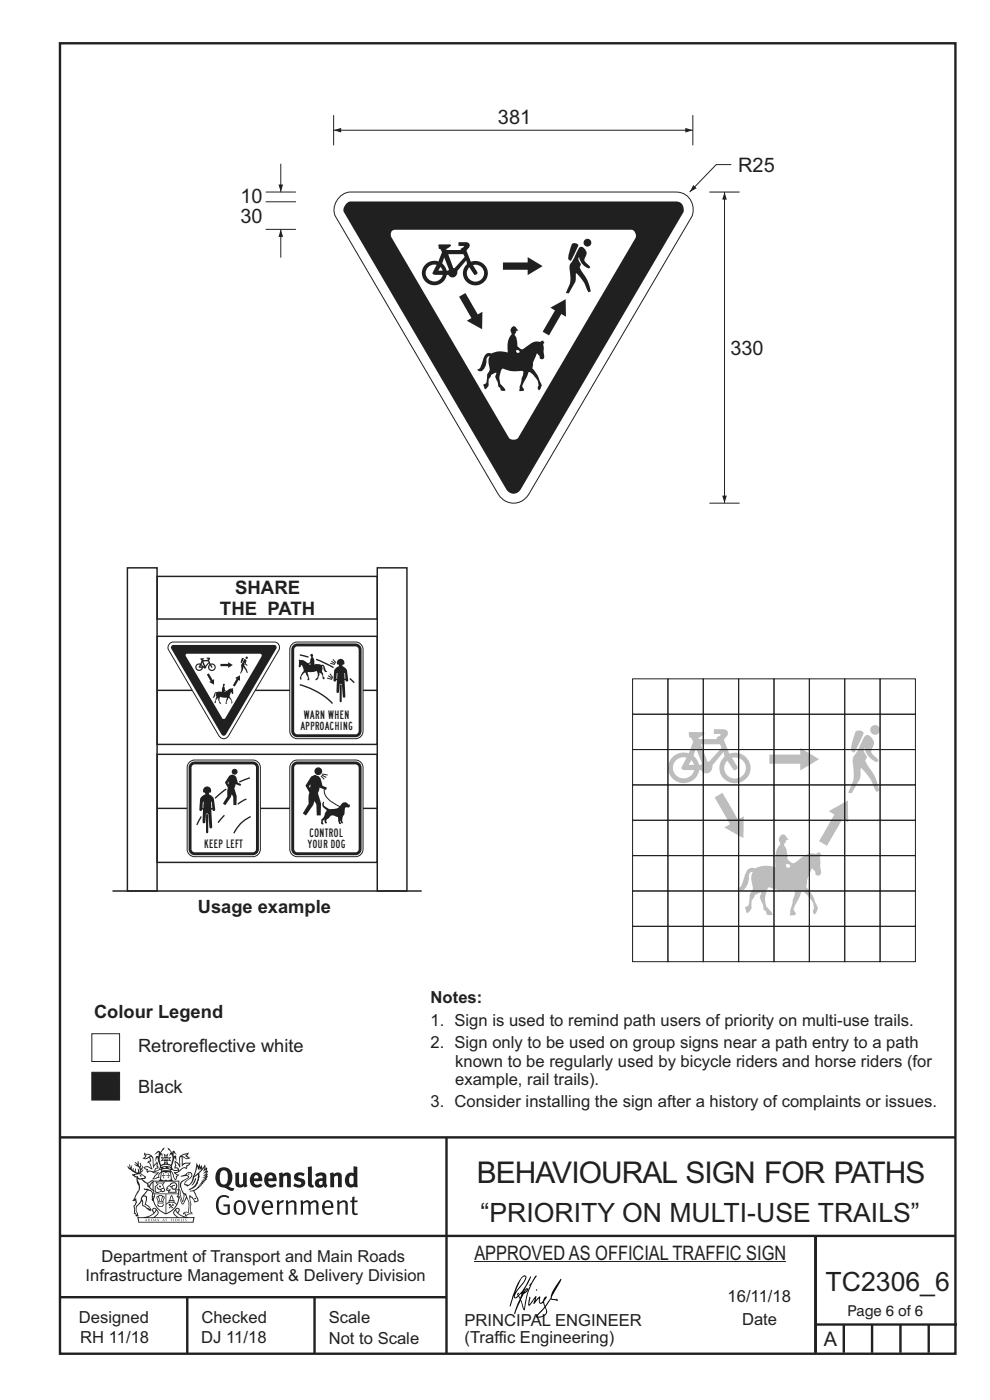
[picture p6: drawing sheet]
<svg xmlns="http://www.w3.org/2000/svg" width="210mm" height="297mm" viewBox="0 0 210 297" stroke-linecap="round" stroke-linejoin="round" font-family="sans-serif">
<defs><g id="words">
<text font-size="6.3" fill="#231f20" x="101.1" y="251">BEHAVIOURAL SIGN FOR PATHS</text>
<g font-size="5.6" fill="#231f20">
<text x="102" y="259.3">“PRIORITY ON MULTI-USE TRAILS”</text>
<text x="175.1" y="274">TC2306_6</text>
</g>
<g font-size="4.2" fill="#231f20">
<text x="105.6" y="26.3">381</text>
<text x="156.6" y="36.4">R25</text>
<text x="51" y="43">10</text>
<text x="51" y="47.2">30</text>
<text x="154.9" y="75.2">330</text>
<text x="100.6" y="267.2">APPROVED AS OFFICIAL TRAFFIC SIGN</text>
<text x="174.7" y="285.6">A</text>
</g>
<g font-size="3.9" fill="#231f20">
<text x="46.7" y="130.5">THE PATH</text>
<text x="49.9" y="126">SHARE</text>
<text x="42" y="193.7">Usage example</text>
<text x="20" y="216">Colour Legend</text>
<text x="29.3" y="223.3">Retroreflective white</text>
<text x="29.3" y="231.8">Black</text>
</g>
<g font-size="3.5" fill="#231f20">
<text x="91.4" y="212.9">Notes:</text>
<text x="91.4" y="217.6">1. Sign is used to remind path users of priority on multi-use trails.</text>
<text x="91.4" y="222.3">2. Sign only to be used on group signs near a path entry to a path</text>
<text x="96.5" y="226.3">known to be regularly used by bicycle riders and horse riders (for</text>
<text x="96.5" y="230.2">example, rail trails).</text>
<text x="91.4" y="234.9">3. Consider installing the sign after a history of complaints or issues.</text>
<text x="21.6" y="267.8">Department of Transport and Main Roads</text>
<text x="18.2" y="271.8">Infrastructure Management &amp; Delivery Division</text>
<text x="16.7" y="280.6">Designed</text>
<text x="42.7" y="280.6">Checked</text>
<text x="69.7" y="280.6">Scale</text>
<text x="98.5" y="281.3">PRINCIPAL ENGINEER</text>
<text x="154.3" y="276.2">16/11/18</text>
<text x="157.4" y="281.2">Date</text>
<text x="17" y="284.8">RH 11/18</text>
<text x="42.7" y="284.8">DJ 11/18</text>
<text x="69.7" y="285.2">Not to Scale</text>
<text x="98.5" y="284.8">(Traffic Engineering)</text>
</g>
<text font-size="3.2" fill="#231f20" x="179.8" y="279.2">Page 6 of 6</text>
<g font-size="2.5" fill="#231f20">
<text x="64.4" y="152.5">WARN WHEN</text>
<text x="43.2" y="179.9">KEEP LEFT</text>
<text x="65.6" y="177.5">CONTROL</text>
</g>
<g font-size="2.4" fill="#231f20">
<text x="63.7" y="154.8">APPROACHING</text>
<text x="65.3" y="179.9">YOUR DOG</text>
</g>
</g></defs>
<g fill="none" stroke="#231f20" stroke-width=".51">
<path d="M12.7 9.2h190v278h-190zM12.7 241.3h190M94.7 241.4v45.8M12.7 275.2h82M12.7 262.2h190.1M39.7 275.2v12M66.7 275.2v12M173 262.1v24.9M173 281h30M179 281v6M185 281v6M191 281v6"/>
<path d="M197 281v6"/>
</g>
<path d="M100.6 267.7h66.2" fill="none" stroke="#231f20" stroke-width=".21"/>
<g fill="#231f20">
<path d="M47 248.4a2.55 2.55 0 0 0 0 2.7l.3 .2a.81 .81 0 0 0 1-1v-.5a1.04 1.04 0 0 0-1.1-1.5zM46.3 248.1a1.82 1.82 0 0 1 2.1-.2 1.82 1.82 0 0 1 .9 1.8 2.29 2.29 0 0 1-.8 2l.7 .3h.5l-.2 .6a2.87 2.87 0 0 1-2-.7 2.12 2.12 0 0 1-1.7-3.1z" fill-rule="evenodd"/>
<path d="M49.9 248.9l.8-.2v2a.46 .46 0 0 0 .3 .6 .46 .46 0 0 0 .6-.3v-2.1l.7-.2v2.4l.2 .5-.5 .3-.3-.3a1.02 1.02 0 0 1-1.2 .3 1.02 1.02 0 0 1-.6-1.1z" fill-rule="evenodd"/>
<path d="M54 249.5l-.1 .5h.9a.49 .49 0 0 0-.2-.6 .49 .49 0 0 0-.6 .1zM53.4 249.1a1.34 1.34 0 0 1 1.6-.2 1.34 1.34 0 0 1 .6 1.5v.2h-1.7a.77 .77 0 0 0 .5 .8 .77 .77 0 0 0 .9-.4l.3 .5a1.59 1.59 0 0 1-2 .2 1.59 1.59 0 0 1-.5-2.1z" fill-rule="evenodd"/>
<path d="M57 249.5l-.1 .5h1a.49 .49 0 0 0-.2-.6 .49 .49 0 0 0-.7 .1zM56.4 249.1a1.34 1.34 0 0 1 1.6-.2 1.34 1.34 0 0 1 .7 1.5v.2h-1.8a.77 .77 0 0 0 .5 .8 .77 .77 0 0 0 .9-.4l.4 .5a1.59 1.59 0 0 1-2.1 .2 1.59 1.59 0 0 1-.5-2.1z" fill-rule="evenodd"/>
<path d="M59.2 248.9l.7-.2 .1 .4a.95 .95 0 0 1 1-.3 .95 .95 0 0 1 .7 .8v2.3h-.8v-2.3a.46 .46 0 0 0-.8 .1v2.2h-.8z" fill-rule="evenodd"/>
<path d="M62.6 249.1a1.75 1.75 0 0 1 2-.1l-.2 .5-.6-.2a.43 .43 0 0 0-.6 .3l.4 .3a1.04 1.04 0 0 1 1.2 1.1 1.04 1.04 0 0 1-1.4 1l-1.2-.4 .3-.6 1 .4 .4-.4a.88 .88 0 0 0-1-.5l-.4-.2-.1-.4z" fill-rule="evenodd"/>
<path d="M65.3 247.6l.8-.2 .1 3.8 .3 .2 .1 .4a.88 .88 0 0 1-1 0 .88 .88 0 0 1-.3-1z" fill-rule="evenodd"/>
<path d="M67.8 250.6a.43 .43 0 0 0-.1 .7 .43 .43 0 0 0 .7-.1v-.7zM66.8 249.1a1.7 1.7 0 0 1 2.4 .1v1.9l.3 .4-.4 .5-.5-.4a1.03 1.03 0 0 1-1.7-.1 1.03 1.03 0 0 1 .8-1.5h.7v-.4a.8 .8 0 0 0-1.2 .1z" fill-rule="evenodd"/>
<path d="M70 248.9l.7-.2 .1 .4a.95 .95 0 0 1 1-.3 .95 .95 0 0 1 .7 .8v2.3h-.8v-2.3a.46 .46 0 0 0-.8 .1v2.2h-.8z" fill-rule="evenodd"/>
<path d="M74.3 249.5a1.48 1.48 0 0 0 0 1.7h.5l.2-.1v-1.5l-.3-.2zM75 247.4l.8 .1 .1 4.4h-.7l-.1-.2a1.26 1.26 0 0 1-1.4 0 1.26 1.26 0 0 1-.5-1.3 1.29 1.29 0 0 1 .4-1.4 1.29 1.29 0 0 1 1.4-.1z" fill-rule="evenodd"/>
<path d="M46.4 253.9a1.72 1.72 0 0 1 2.3 0l-.3 .3a1.24 1.24 0 0 0-1.4-.2 1.24 1.24 0 0 0-.6 1.4 1.49 1.49 0 0 0 1.2 1.9l.7-.1v-1.3h-.8l-.1-.4h1.3v1.9a1.93 1.93 0 0 1-2.2 0 1.93 1.93 0 0 1-.7-2.2l.2-.8z" fill-rule="evenodd"/>
<path d="M50.4 255.1a1.65 1.65 0 0 0 .2 2.2 .99 .99 0 0 0 1-1.4 .78 .78 0 0 0-.4-.8 .78 .78 0 0 0-.8 0zM50 254.9a1.33 1.33 0 0 1 1.6-.1 1.33 1.33 0 0 1 .5 1.4 1.31 1.31 0 0 1-1.3 1.6 1.31 1.31 0 0 1-1.2-1.6v-.6z" fill-rule="evenodd"/>
<path d="M52.5 254.7l.4-.1 .9 2.6 .8-2.5h.5l-1.1 3h-.5z" fill-rule="evenodd"/>
<path d="M56.3 255.2l-.2 .7h1.3a.7 .7 0 0 0-.3-.8 .7 .7 0 0 0-.8 .1zM55.9 255a1.22 1.22 0 0 1 1.5-.2 1.22 1.22 0 0 1 .5 1.5h-1.8a.93 .93 0 0 0 .5 1 .93 .93 0 0 0 1.1-.2l.2 .3a1.43 1.43 0 0 1-1.8 .1 1.43 1.43 0 0 1-.6-1.7z" fill-rule="evenodd"/>
<path d="M58.7 254.7l.4-.1 .1 .5 .4-.4 .6-.1-.2 .5a.66 .66 0 0 0-.8 .7v1.9h-.4z" fill-rule="evenodd"/>
<path d="M60.6 254.7l.4-.1 .1 .5a.94 .94 0 0 1 1-.5 .94 .94 0 0 1 .8 .8v2.3h-.5l-.1-2.5a.81 .81 0 0 0-1.2 .3v2.2h-.4z" fill-rule="evenodd"/>
<path d="M63.7 254.7l.5-.1 .1 .5 .4-.3a.78 .78 0 0 1 1.1 .3 .9 .9 0 0 1 1-.5 .9 .9 0 0 1 .8 .8v2.3h-.5l-.1-2.5a.67 .67 0 0 0-1.1 .3v2.2h-.5v-2.4l-.4-.3-.7 .4v2.3h-.5z" fill-rule="evenodd"/>
<path d="M69 255.2l-.1 .7h1.3a.7 .7 0 0 0-.3-.8 .7 .7 0 0 0-.9 .1zM68.7 255a1.22 1.22 0 0 1 1.5-.2 1.22 1.22 0 0 1 .5 1.5h-1.8a.93 .93 0 0 0 .4 1 .93 .93 0 0 0 1.2-.2l.1 .3a1.44 1.44 0 0 1-1.7 .1 1.44 1.44 0 0 1-.6-1.7z" fill-rule="evenodd"/>
<path d="M71.4 254.7l.5-.1 .1 .5a.94 .94 0 0 1 1-.5 .94 .94 0 0 1 .8 .8v2.3h-.5l-.1-2.5a.81 .81 0 0 0-1.2 .3v2.2h-.4z" fill-rule="evenodd"/>
<path d="M74.7 253.9l.5-.1v.9h.7l-.1 .3h-.6v2.2l.1 .2h.5l.1 .3a.75 .75 0 0 1-1.2-.6v-2.1h-.4v-.3h.4z" fill-rule="evenodd"/>
<path d="M30.8 244.9l1.1 .3-.9 .5h-.4l.6-.5zM31.8 245.4h.2a2.44 2.44 0 0 1 .4 1.9l.1 .5 .7-1-.1 .6 .3 .3a.57 .57 0 0 0-.6 .7l-1-.1-.5 .2 .2-.5-.8-.3 .7-.1 .9 .5 .1-.1-.6-1.3-.2-.2h.5zM30.7 244.4l-.1 .5 .2 .4-.6 .4a1.04 1.04 0 0 0 1.4-.1l.2 .6-.3 .1-.2 .4a.94 .94 0 0 1 .8 1.1l-.2-.1a1.16 1.16 0 0 0-1.5-.1l.3 .4 .4 .2 .1 .5 .2 .1 .1-.2a.94 .94 0 0 1 1.1 .2l.8 .1-1.2 1.2a1.13 1.13 0 0 0 1.2-.2l.4-.1-.1-.4 .5-.8a.83 .83 0 0 0-.6 1.1l-.3-.1-.7 .4 1.1-1.4-.5 .1-.5-.1 1.3-.5-.1-.1-.9 .4v-.3l.2-.2 .3 .1 .1-.3-.2-.4v-.6l-.1-.4-.7 1v-.7a1.42 1.42 0 0 0-1.6-1.8z" fill-rule="evenodd"/>
<path d="M38.5 245.2l.5-.2 .7-.1-.6 .3 .8 .5h-.3zM38.3 245.5l.2-.1 .1 2a1.69 1.69 0 0 1 1.6-.6l-.8 .5 .1 .5a1.1 1.1 0 0 0-1.5 .6l-.1-.5-.2-.2h-.5l.3-.4-.3-.7a1.42 1.42 0 0 1 .8 1.1l.2-.1zM37.1 246.2l.1 1-.2 .3 .1 .4h.5l.1 .2a.96 .96 0 0 1-1.1-.1l-.1 .1a1.06 1.06 0 0 0 1.3 .2v.1a.72 .72 0 0 1-1 .2l.3 .5 .6 .2-.4 .2-.1 .6-.2-.3-.4-1.1-.4-.4 .4 .9a1.54 1.54 0 0 0 .7 1.2l.2-.3a.58 .58 0 0 1 .4-.8l.2-.1h-.3l-.5-.3 .9-.5a.93 .93 0 0 1 1.2-.5v.2l.2-.2 .1-.5a.99 .99 0 0 0 .7-.8l-1.3 .1-.3 .2-.1-1.4 .9 .4 .9-.3h-.4l-.5-.4 .4-.7-.6 .2a1.46 1.46 0 0 0-1.4 2.1v.4l-.2-.4z" fill-rule="evenodd"/>
<path d="M35.6 248.9l.2 .1-.1 .3 .4 .1h-.4v.6l-.1-.6h-.3l.3-.1z" fill-rule="evenodd"/>
<path d="M34.6 248.9l.2 .1v.3l.3 .1h-.3l-.1 .6v-.6h-.4l.4-.1z" fill-rule="evenodd"/>
<path d="M34.3 248.8a.57 .57 0 0 1 .9 .2 .57 .57 0 0 1 .9-.2l.2 1.4h-.2a.57 .57 0 0 1-.9 0 .69 .69 0 0 1-1.1 0zM34.2 248.1l-.3 2.1-.2 .4h3l-.2-.4-.3-2.1h-.2v.2l-.8-.1-.8 .1v-.2z" fill-rule="evenodd"/>
<path d="M34.2 252.4a.3 .3 0 0 0 .6 0 .3 .3 0 0 0-.6 0zM33.3 250.9l.3 .3-.3 .4a.79 .79 0 0 0 0 1.3l.8-.2-.1-.3a.55 .55 0 0 1-.7-.6l.1-.1 .2 .3 .3 .2 .8-.2-.4-.7 .4-.4-.7 .2zM33 250.7l1.1 .2 .9-.2-.4 .6 .4 1.2a.56 .56 0 0 1-.8 .3l-.2 .1a.73 .73 0 0 1-.9 .1 .73 .73 0 0 1-.3-1v-.4l.6-.4z" fill-rule="evenodd"/>
<path d="M35.6 251.8l.7-.4a.58 .58 0 0 1 1-.1 .58 .58 0 0 1-.4 .9l-.3-.3a.43 .43 0 0 1 .6-.4 .57 .57 0 0 0-.8 .2l-.2-.1-.3 .1 .4 .2a.55 .55 0 0 0 .9 .4v.5h-1.3l.3-.4-.1-.1-.6 .1 .2-.3-.2-.1zM35.4 251.8l-.1 .2a.39 .39 0 0 0 .2 .6h.3l-.2 .4h1.9l-.1-.8a.86 .86 0 0 0-.1-1.3 .86 .86 0 0 0-1.3 .4z" fill-rule="evenodd"/>
<path d="M36 254.8h.8v.2h-.8zM36.4 253.8l.2 .8h-.4zM36.4 253.5l-.3 .5-.1 .6h-.2v.4l-.7 .4 .2 .1a1.48 1.48 0 0 1 2.1 .2l.2-.1-.6-.5v-.5h-.2l-.1-.6z" fill-rule="evenodd"/>
<path d="M35.8 255.4l.4 .1 .1 .3 .3-.2-.2-.2a.38 .38 0 0 1 .5 .5l-.2-.2-.3 .2 .3 .2-.3 .3-.1-.4-.4 .4-.1-.2 .4-.3-.1-.1-.2 .1z" fill-rule="evenodd"/>
<path d="M34.5 254h.2v.2l-.2 .6h-.2zM33.6 255.3h.9v.2a.55 .55 0 0 1-.8 .4v-.2l-.2-.1zM33.4 254h.2l.2 .8h-.2zM33.6 255l.8-.1 .1 .2h-.8zM33.8 253.7h.5l-.2 1.1h-.1zM33.3 253.8l-.1 .3 .3 1.1a.48 .48 0 0 0-.1 .6 .48 .48 0 0 0 .5 .2h.5a.49 .49 0 0 0 .2-.8l.3-1.1-.1-.3a1.42 1.42 0 0 0-1.5 0z" fill-rule="evenodd"/>
<path d="M33.7 251.5l.4 .1 .1 .3h-.3z" fill-rule="evenodd"/>
<path d="M41.3 250.1l.3-.2-.2 .8-.6 .8h-.2l.5-.7z" fill-rule="evenodd"/>
<path d="M39.7 249l.3-.2 .5 .2a.88 .88 0 0 1-.6 1.1 1.22 1.22 0 0 0-.8 1.3l.5 .2a.72 .72 0 0 0 .9-.4l.5-.8 .2-.6 .8-.6v.2a2.85 2.85 0 0 1-2 2.9l.1 .1a2.13 2.13 0 0 0 1.9-1.5v-.3a2.01 2.01 0 0 0 .3-1.7l1.1-1.3-.4 1 .7-.5-.7 1 .8-.4-.8 .8 .7-.2-.9 .6 .8-.1-.8 .4h.7l-.8 .3 .3 .2h-.4l.2 .3h-.4l.2 .3h-.4l.1 .2h-.1a2.16 2.16 0 0 1-2 1.1l.1 .2 .4-.1a.76 .76 0 0 1 .7 .8l.5 1.2-.6 .2a1.45 1.45 0 0 0-1.1-1.3l.2 1.8-.1 1.8 .4 .3a1.07 1.07 0 0 0-1.2 .4v-.3l-.5-.2a.87 .87 0 0 1 1.1-.1v-.7a4.4 4.4 0 0 0-.6-3.1l-.1-.3h-.2a2.16 2.16 0 0 1-.7-2.2l.3-.4 1.2-.7a.55 .55 0 0 0-.4-.8zM37.8 252.4a.76 .76 0 0 1 .3 1.1l.6 1.6 .4-1.7 .2 .1a.61 .61 0 0 1-.1 .9l-.3 .8-.2 .1-.7-1.6-.3 .1a1.18 1.18 0 0 0 .1-1.4zM41.8 247.5l.2 .7 .3-.5v.6l.4-.5a1.9 1.9 0 0 1-1.2 1.4l-.3 .3zM38.2 249.6l1.4-.2 .2 .2v.3l-.5 .2a1.26 1.26 0 0 0-.9 1.9l.2 .7a1.84 1.84 0 0 1 .1 2.1l-.4-1.4a.96 .96 0 0 0-.4-1.2l-.4 .2a.78 .78 0 0 1 0 1.3l.1 .3h.4l.4 1.1a.38 .38 0 0 0 .2 .4 .38 .38 0 0 0 .4-.1l.6-1.2a2.94 2.94 0 0 1 .4 2.5l-.1 .4h-.8l-.3 .4v.2l.4-.1 .1 .4 .2 .1a1.02 1.02 0 0 1 1.3-.5v-.4l-.3-.1 .1-1.8-.3-1.3h.1a1.14 1.14 0 0 1 .8 1 .63 .63 0 0 0 .8-.2 .63 .63 0 0 0-.2-.9l-.6-1.2 .9-.6 .2-.4h.3l-.1-.2h.4l-.1-.3h.3l-.1-.3 .5-.1-.2-.2 .6-.4v-.2h-.2l.4-.5h-.3l.3-.5-.4 .1 .4-.5v-.3l-.3 .2 .2-.7-.1-.2-.4 .3v-.8l-.6 .8-.2-.8-.2 .5-.3-.7-.1 .6-.5-.8-.1 1.4-.6 1.8a1.81 1.81 0 0 1-1 1.5l-.6-.2a1.75 1.75 0 0 1 1.1-1.2 .75 .75 0 0 0 .1-1.3 .75 .75 0 0 0-1.2 .4z" fill-rule="evenodd"/>
<path d="M41.2 254.1h.3l.2 .2-.4 .1z" fill-rule="evenodd"/>
<path d="M29.4 258.4h11.6l-.1 .8h-11.4zM31.3 258.2l.5-.1a2.48 2.48 0 0 0 1.4-1.3l.3 .5-.5 .6-.5 .3zM32.5 256.6l.3-.2 .2 .1-.3 .7zM37.2 256.8a2.65 2.65 0 0 0 1.8 1.4h-1.1l-.5-.3-.5-.6zM37.4 256.5l.2-.1 .3 .2-.3 .6zM29.2 258.2l.1 1.2h11.8l.2-1.1-.2-.1a4.1 4.1 0 0 1-3.3-.9l.3-.4-.1-.6a1.06 1.06 0 0 0-1.3 1l.2 .4 .6 .5h-4.7l.3-.1a.84 .84 0 0 0 .6-.8 .84 .84 0 0 0-.5-.8l-.3-.2h-.5l-.1 .6 .3 .4a4.2 4.2 0 0 1-3.4 .9z" fill-rule="evenodd"/>
<path d="M31 258.7l.1 .2h-.2zM31 258.5l-.3 .6 .4-.2 .2 .2z" fill-rule="evenodd"/>
<path d="M31.3 258.6h.3v.4a.25 .25 0 0 0 .2-.1 .25 .25 0 0 0-.1-.3h.1a.29 .29 0 0 1 0 .4 .29 .29 0 0 1-.4 0 .29 .29 0 0 1 0-.4z" fill-rule="evenodd"/>
<path d="M32.2 258.6a.22 .22 0 0 1 .3 .2 .22 .22 0 0 1-.3 .2zM32 258.6l.1 .4a.33 .33 0 0 0 .4 0 .33 .33 0 0 0 0-.4 .33 .33 0 0 0-.5 0z" fill-rule="evenodd"/>
<path d="M32.9 258.7l.1 .2h-.2zM32.9 258.5l-.2 .6 .3-.2 .2 .2z" fill-rule="evenodd"/>
<path d="M33.3 258.6h.2l.1 .1 .2-.1-.2 .2 .2 .3-.3-.3-.1 .3h-.1l.2-.3z" fill-rule="evenodd"/>
<path d="M34.7 258.7l.1 .2h-.2zM34.7 258.5l-.3 .6 .4-.2 .2 .2z" fill-rule="evenodd"/>
<path d="M35 258.5h.5l-.2 .1v.5h-.2l.1-.5z" fill-rule="evenodd"/>
<path d="M36.2 258.6l.3-.1-.1 .1v.2h.1h-.1v.3h-.2z" fill-rule="evenodd"/>
<path d="M36.7 258.6h.2v.5h-.2z" fill-rule="evenodd"/>
<path d="M37.3 258.6a.22 .22 0 0 1 .3 .2 .22 .22 0 0 1-.3 .2zM37.1 258.6v.4a.33 .33 0 0 0 .5 0 .33 .33 0 0 0 0-.4 .33 .33 0 0 0-.5 0z" fill-rule="evenodd"/>
<path d="M37.8 258.6l.4-.1-.2 .1v.2h.1h-.1v.2l.2 .1h-.4z" fill-rule="evenodd"/>
<path d="M38.4 258.6h.2l-.1 .4 .2 .1h-.3z" fill-rule="evenodd"/>
<path d="M38.9 258.6h.2v.5h-.2z" fill-rule="evenodd"/>
<path d="M39.3 258.6h.2h-.1l.2 .3-.2 .2-.1-.1v-.1l.2 .1z" fill-rule="evenodd"/>
<path d="M34.2 247.4a1.51 1.51 0 0 1 2 .2 2.67 2.67 0 0 0-2.1 0zM35.7 247.6l.4 .1 .1 .3-.4-.1zM34.6 247.6h.5l.1 .2h-.4zM34 247.8l.3 .2h-.3zM34.9 246.9l.3-.2 .3 .2zM34.9 245.6l.2 .1v.3h-.2zM35 245.1l.2 .2 .2-.2-.1 .3h-.2zM35.1 246.3h.2l.1 .4-.2-.2-.2 .2zM35.3 245.7l.2-.1v.4h-.2zM34.4 245.7h.3l.1 .3-.4 .1 .2-.2zM35.7 245.7h.3l-.2 .2 .2 .2-.4-.1zM32.7 244.9l1-.5-.1 1-.2-.2-.3 .2-.3 1.1 .5-1 .3 .9a1.84 1.84 0 0 1 .2 1.7l.4 .1a2.48 2.48 0 0 1 2.2 0l.2-.2-.2-.7 .7-1.8 .4 .7-.2-1-.2-.1-.2 .3v-.9l.6 .4-.6-.8-.3 .1-.1 .4-.5-.9-.5-.3 .2 .5 .6 .5-.5 .8 .4-.4a2.06 2.06 0 0 1 0 2.3l-.5-.2-.2-.6 .1-.1 .8 .2-.4-.5 .4-.5-.7 .2-.2-.2 .2-.7-.5 .4-.5-.4 .2 .7-.2 .2-.7-.2 .4 .5-.4 .5 .8-.2 .1 .1-.2 .6-.5 .2a2.02 2.02 0 0 1 0-2.2l.3 .5-.1-.7-.3-.1 .8-1.2-.4 .3-.5 .8-.2-.3a.8 .8 0 0 0-.8 .5z" fill-rule="evenodd"/>
<path d="M29.2 250.1l.3 .1a.61 .61 0 0 1 .8 .4l.3 .2a.8 .8 0 0 1 .6 1l.4 .1 .5 .5a1 1 0 0 1 .5 1.1l-.1 .7v-.5h-.1a.96 .96 0 0 0-.8-1.3l-.2-.2h-.7l-.1-.1-.1 .1 .1 .3h.6l-1.2 1.3-.2 1-.4 .6a1.33 1.33 0 0 0-.5 1.8l.2 .5a1.26 1.26 0 0 1-.5-1.5l-.1-.3a1.56 1.56 0 0 0 .4-1.7l-.3 .2 .2-.5a3.2 3.2 0 0 0 .7-3zM30.4 253.9h.4a2.06 2.06 0 0 1-.1 1.6l.7 .5 .4 .4-.6-.1-.8-.6-.1-.9a.51 .51 0 0 1 .1-.9zM28.6 249.3a1.52 1.52 0 0 1 2.1 .5l-1.1 .2-.2-.1-.1-.4h-.5zM27.5 247v.8l-.3-.4h-.1a3.1 3.1 0 0 0 1.9 1.6l-1 .1 .5 .6 .5 .1 .1 1.1a1.84 1.84 0 0 1-.3 2.5l-.4 .9-.3 .4 .2 .1 .4-.1 .1 .4-.2 .5-.3 .2 .1 1.7h.2l.3 .5 .1 .1 .4-.1-.1-.5a1.3 1.3 0 0 1-.1-1.7l.9-1 .1 1.1 .6 .2 .5 .5 .1-.1 .2 .3h.5a1.85 1.85 0 0 0-1.2-1.4l.1-.3a1.39 1.39 0 0 0 0-1.4l-.5-.1 .5-.5a.66 .66 0 0 1 .9-.4 .66 .66 0 0 1 .3 .9l-.1 .4 .2-.1v.2l-.1 .3 .2 .5 .1-.3a2.24 2.24 0 0 0 .1-2.2 .73 .73 0 0 1-.7-.7 .73 .73 0 0 1 .6-.7v-.2a.94 .94 0 0 0-.9 .8 .48 .48 0 0 1-.1-.6 .48 .48 0 0 1 .5-.2l.5-.3a.51 .51 0 0 0-.8 .2l-.5 .2-1-.8h.6l.2-.5-1.2-.7 .5-.5v-.3l-.5 .4 .1-.2a.69 .69 0 0 0 .2-1v.4l-.2 .3v-1.1l-.3-.2 .1 .6-.1 .2-.4-1.3v.7l-.6-.4 .5 .7-.6-.2 .3 .3a1 1 0 0 1 .7 1.4l-.2-.8v.9l-.5-.2v-.8l-.2 .7-.2-.1-.1-.6-.2 .4-.2-.2 .1-.7-.2 .5z" fill-rule="evenodd"/>
<path d="M29.6 249.4l.2-.1 .3 .2z" fill-rule="evenodd"/>
<path d="M32.4 250.5h5.6v2l-.2-.1v-1.7h-5.2v2.5h5.2v-.8l.1 .2-.1 1.1v-.3h-2.5v4a4.1 4.1 0 0 0 2.6-3.6l.1-.1a4 4 0 0 1-2.8 3.9 4.2 4.2 0 0 1-2.8-4.7l.1 1.2 .1-.1a3.8 3.8 0 0 0 2.5 3.4v-4h-2.5l-.2-.9z" fill-rule="evenodd"/>
<circle cx="40" cy="249.1" r=".17"/>
</g>
<g fill="#000001">
<path d="M111.6 273.7l.2-.2-.5 .7zM110.4 274.5l.3 .1-.3 .7-.3-.4zM110.9 270.9l.5-.1a9.3 9.3 0 0 1-2 3.2l-.1 .2 1-2.5zM110.6 271a14.7 14.7 0 0 0-2.2 4.9l-.3 1.2 .1 .1 .8-2.4a.42 .42 0 0 0 .2 .7 .42 .42 0 0 0 .6-.3l.2-.2 .2 .6-1.1 3.1h.2l1.1-2.8 .6 1.9 .2 .2 .2-.5a13.5 13.5 0 0 1 2-6.2l.5-.5-.2-.2-1.6 2.1 .4-.1a14.9 14.9 0 0 0-1.3 5.1l-.4-1.2a1.39 1.39 0 0 1 .2-1.8l.1-.2a.92 .92 0 0 0 .8-1.2 .75 .75 0 0 0-.7 .7l-.2 .2 1.6-3.4h-.1l-.4 .7a10.5 10.5 0 0 1-2.2 3.2l.2-.4a.32 .32 0 0 0-.4 .2 .32 .32 0 0 0 .1 .4l-.5 .4a3.2 3.2 0 0 1 1.1-2.3l.5-.6a2.49 2.49 0 0 0 .7-1.6l-.3-.2z" fill-rule="evenodd"/>
<path d="M115.6 277.5a1.15 1.15 0 0 1 .1 1.3 1.15 1.15 0 0 1-1.2 .5h-.5zM112.3 275.1l-.3 1.7 .3 .2 1.2-1.5-.3 1.1 1.1-1.2a.94 .94 0 0 0 .4 1.2l.5-.3 .3 .9-1.2 1.3a.98 .98 0 0 0-.5 1 1.9 1.9 0 0 0 2.3-1.3l-.1-.3a1.02 1.02 0 0 1 .3-1.4l.5-.9 1.5 .3-.2-.5v.3l-1.1-.2v-.2l2-3.6 .1-.3-.1-.1-1.8 2.7a6.6 6.6 0 0 1-1.5 3l-.2-.2a1.01 1.01 0 0 1 .4-1.4l.1-.2-.3-.2-.3 .5-.2 .5-.5 .4-.2-.4 .1-.9-.2-.1-.8 .9 .2-.9h-.1l-1.4 1.7 .2-1.4v-.1z" fill-rule="evenodd"/>
<path d="M113.7 273.5l.3 .3h-.3z" fill-rule="evenodd"/>
</g>
<path d="M19.5 227.5h5.9v5.9h-5.9z" fill-rule="evenodd" fill="#231f20" stroke="#231f20" stroke-width=".21"/>
<path d="M19.5 219.3h5.9v5.9h-5.9z" fill-rule="evenodd" fill="#fff" stroke="#231f20" stroke-width=".21"/>
<path d="M33.3 146.5h46.7M33.3 171.5h46.7" fill="none" stroke="#231f20" stroke-width=".31"/>
<path d="M40.4 161.5l.9-.3h12.3a1.6 1.6 0 0 1 1.6 1.6v17.3a1.6 1.6 0 0 1-1.6 1.6h-12.3a1.6 1.6 0 0 1-1.6-1.6v-17.3l.1-.5z" fill-rule="evenodd" fill="#fff" stroke="#231f20" stroke-width=".21"/>
<path d="M40.5 161.8l.8-.3h12.3a1.29 1.29 0 0 1 1.3 1.3v17.3a1.29 1.29 0 0 1-1.3 1.3h-12.3a1.29 1.29 0 0 1-1.3-1.3v-17.3l.1-.4z" fill-rule="evenodd" fill="#231f20"/>
<path d="M40.8 162.4l.5-.2h12.3a.66 .66 0 0 1 .7 .6v17.3a.66 .66 0 0 1-.7 .7h-12.3a.66 .66 0 0 1-.7-.7v-17.3z" fill-rule="evenodd" fill="#fff"/>
<path d="M42.7 173.2l-.9 1.8M47.6 173l-1.3 1.5M48 167.4l-2.4 2M52.3 169.5l-1.9 1.1M53 165l-2.2 .9M53.2 173.2l-.9 .5a7.1 7.1 0 0 0-2.7 3.1" fill="none" stroke="#231f20" stroke-width=".28"/>
<g fill="#231f20">
<path d="M43.4 167a.86 .86 0 0 1 1.1 .1 .86 .86 0 0 1 .2 1h-.3l-.1 .4 .8 .5 .3 .4 .3 2.3a.3 .3 0 0 1-.4 .4 .3 .3 0 0 1-.2-.4h-.3l.2 3.7a.3 .3 0 0 1-.3 .3 .3 .3 0 0 1-.3-.3l-.3-2.8h-.2l-.2 .2-.1 1.6-.3 .3-.3-.2 .1-2.8h-.2a.31 .31 0 0 1-.3 .4 .31 .31 0 0 1-.3-.4l.1-2.1a1.62 1.62 0 0 1 1.2-1.1l-.1-.4-.4-.1v-.5zM44.8 170.1l.1 .1 .1 1.2h-.2zM43.1 170.1l.1 .1-.1 1.2h-.1z" fill-rule="evenodd"/>
<path d="M43.8 172.8l.1-.1 .3 .2v3.7l-.3 .2-.2-.2z" fill-rule="evenodd"/>
<path d="M49.2 163.7a.62 .62 0 0 0 1.2 0 .62 .62 0 0 0-1.2 0zM48.6 164.6l.7-.3 .5 .2 .3 .4 .3 1.2 .8 .2-.2 .4-1-.4-.3 .9 .5 1.7v1.9h-.7v-1.7l-.3-.5-1.4 2.2-.5-.3 .9-1.6 .1-1.8-.6-1.1zM48.5 165.8v.6l-.2-.3z" fill-rule="evenodd"/>
</g>
<path d="M62.1 136.5l1-.3h12.3a1.6 1.6 0 0 1 1.6 1.6v17.3a1.6 1.6 0 0 1-1.6 1.6h-12.3a1.6 1.6 0 0 1-1.6-1.6v-17.3l.1-.5z" fill-rule="evenodd" fill="#fff" stroke="#231f20" stroke-width=".21"/>
<path d="M62 137l.7-.4 .4-.1h12.3a1.29 1.29 0 0 1 1.3 1.3v17.3a1.29 1.29 0 0 1-1.3 1.3h-12.3a1.29 1.29 0 0 1-1.3-1.3v-17.3z" fill-rule="evenodd" fill="#231f20"/>
<path d="M62.6 137.3l.5-.2h12.3a.66 .66 0 0 1 .7 .7v17.3a.66 .66 0 0 1-.7 .7h-12.3a.66 .66 0 0 1-.7-.7v-17.3z" fill-rule="evenodd" fill="#fff"/>
<path d="M63.6 138.9l1.8 .5M67.1 139.9l3.6 1.7M63.6 145.3a15.3 15.3 0 0 1 6.9 4M74.2 143.9l.9 .9" fill="none" stroke="#231f20" stroke-width=".29"/>
<g fill="#231f20">
<path d="M71.8 139.9a.79 .79 0 0 1 1 .1 .79 .79 0 0 1 .1 1h-.2l-.1 .3 .7 .5 .3 .4 .3 2.1a.28 .28 0 0 1-.3 .3 .28 .28 0 0 1-.3-.3h-.2l.2 3.4a.27 .27 0 0 1-.3 .3 .27 .27 0 0 1-.3-.3l-.2-2.6h-.2l-.3 .2-.2 1.7-.3-.1-.1-.1 .1-2.5h-.2a.29 .29 0 0 1-.3 .3 .29 .29 0 0 1-.3-.4l.2-1.9a1.5 1.5 0 0 1 1-1l-.1-.3-.3-.1v-.5zM73.1 142.8h.1l.1 1.2h-.2zM71.5 142.8h.1l-.1 1.2h-.1z" fill-rule="evenodd"/>
<path d="M72.1 145.3l.2-.1 .2 .2v3.4l-.2 .2-.2-.2z" fill-rule="evenodd"/>
</g>
<path d="M70.6 139.9l.7 .7M69.4 143.9l1.1 .2M69.6 143.3l.9 .6M70 142.9l.6 .9M70.1 140.7l.9 .3M70.3 140.3l.8 .5" fill="none" stroke="#231f20" stroke-width=".21"/>
<path d="M65.7 140.8h.2v.1h-.3zM63.5 140l.2 .1a1.72 1.72 0 0 1 1.6 .6l.5-.3 .2-1-.3-.3 .3-.4 .4 .3-.1 .4a1.9 1.9 0 0 1 .4 1.6l.8-.1 .7 .2a.83 .83 0 0 1 .8 .9l.4 .4-.2 .2a1.09 1.09 0 0 1-.7-1.2h-.2v1l.2 .5 .1 .7 .3 .2-.2 .4-.2-.3a1.05 1.05 0 0 0-.8-1.2l.1 .4-.2 .6a.58 .58 0 0 1-.7 .6 1.26 1.26 0 0 0 .2-1.9l-1.8 .2 .3 1.4-.1 .3h-.3l.2-.4-.6-1.2-.3 .1a1.35 1.35 0 0 0-.6 1.4h-.1a1.13 1.13 0 0 1 .3-1.4 1.16 1.16 0 0 0-.2-1.7l-.2 .4-.3-.1 .1-1.1-.2-.2z" fill-rule="evenodd" fill="#231f20"/>
<path d="M62.1 161.5l1-.3h12.3a1.6 1.6 0 0 1 1.6 1.6v17.3a1.6 1.6 0 0 1-1.6 1.6h-12.3a1.6 1.6 0 0 1-1.6-1.6v-17.3l.1-.5z" fill-rule="evenodd" fill="#fff" stroke="#231f20" stroke-width=".21"/>
<path d="M62.3 161.8l.8-.3h12.3a1.29 1.29 0 0 1 1.3 1.3v17.3a1.29 1.29 0 0 1-1.3 1.3h-12.3a1.29 1.29 0 0 1-1.3-1.3v-17.3v-.4z" fill-rule="evenodd" fill="#231f20"/>
<path d="M62.6 162.4l.5-.2h12.3a.66 .66 0 0 1 .7 .6v17.3a.66 .66 0 0 1-.7 .7h-12.3a.66 .66 0 0 1-.7-.7v-17.3z" fill-rule="evenodd" fill="#fff"/>
<path d="M66.7 163.6a.82 .82 0 0 0 1.6 0 .82 .82 0 0 0-1.6 0zM66 164.7l.9-.4 .7 .4 .4 .4 .4 1.6 .9 .4-.2 .5-1.3-.5-.4 1.2 .7 2.1-.1 2.6h-.8l-.1-2.3-.3-.7-.1 .1-.3 .7-1.5 2.2-.7-.4 1.3-2.1-.1-1.4 .2-1-.8-1.4zM65.9 166.4l-.1 .7-.3-.3z" fill-rule="evenodd" fill="#231f20"/>
<path d="M68.1 164.6l.7 .7M68.2 164.4l1 .5M68.4 164.2l1.1 .2" fill="none" stroke="#231f20" stroke-width=".21"/>
<path d="M68.6 170.1h.1v.2a.86 .86 0 0 0 .8 1.1l.4 .3a2.45 2.45 0 0 0 2.7-1.3 .91 .91 0 0 1 1.3 .3l.3 .1a.56 .56 0 0 1-.8 .5l-.3 .5a1.56 1.56 0 0 1-.4 1.4l-.1 1 .2 .4h-.4l-.2-.6 .1 .8h-.3l-.3-.7v-.8l-.5-.1a.9 .9 0 0 0-1.4 .4 .65 .65 0 0 0-.4 1l-.4 .1-.2-.8h-.1a.46 .46 0 0 0-.1 .8v.2l-.4-.1a1.24 1.24 0 0 1 .4-1.4l.7-1.5-.5-.4a.9 .9 0 0 1-.2-1.4z" fill-rule="evenodd" fill="#231f20"/>
<path d="M68.8 167.4a3.1 3.1 0 0 0 1.9 2.9l1.4 .8" fill="none" stroke="#231f20" stroke-width=".21"/>
<path d="M33.3 135h46.7v22.9h-46.7zM33.3 122.3h46.7v9h-46.7zM33.3 160h46.7v23h-46.7zM23.9 189h65.6" fill="none" stroke="#231f20" stroke-width=".31"/>
<path d="M27 120.5h6.3v68.5h-6.3zM80 120.5h6.3v68.5h-6.3z" fill="none" stroke="#231f20" stroke-width=".32"/>
<g fill="#bbbdc0">
<path d="M166.8 183.4l-.1 .1a.54 .54 0 0 0 .3 .6 .54 .54 0 0 0 .6-.2v-.4l-.3-.2zM165.5 177.3a1.55 1.55 0 0 0 0 1.8 5.6 5.6 0 0 0-1 4.7v.2l-1.4-.3h-1.2l-1.7 .5a1.43 1.43 0 0 0-2.1 1.1l-.2 .7a4.8 4.8 0 0 1-1 2.3l-.4 .1a.93 .93 0 0 0 .9 .6 .93 .93 0 0 0 .8-.7 4.6 4.6 0 0 0 .7-2.8l.3-.4 .4-.1a5.1 5.1 0 0 0 .1 3.5l-.4 .8a1.58 1.58 0 0 0-.3 1.4l-.1 .8a.8 .8 0 0 1-.7 .9l-.2 .2 .3 .9 .2 .2 .3-.2a1.63 1.63 0 0 0 .6-1.7 1.15 1.15 0 0 1 .5-1.3 1.04 1.04 0 0 1 .9-1l.6-.2 .1 .2a1.56 1.56 0 0 0 .2 2l.2 .9a.77 .77 0 0 0 .6 .9 .71 .71 0 0 0 .8 .9l.6-.2-.4-.6a3.1 3.1 0 0 1-1.1-3.4l.2-.8a.99 .99 0 0 1 .6-1l2.2 .7h3.1l.1 .2-.1 .9-.9 3.1-.1 1h.9l.4-.1v-.3a1.32 1.32 0 0 1-.1-1.8l.9-1.6 .4-1a.66 .66 0 0 1 .9 .3l.3 .2a3.9 3.9 0 0 1 1.4 3 .77 .77 0 0 0 .2 1.2l.2-.2a1.38 1.38 0 0 0 .1-2.1 7.4 7.4 0 0 0-2.1-3.5 6.1 6.1 0 0 1 1-3.5l.1-.4 .4 .2a1.32 1.32 0 0 1 .6 1.1l.7 .1a.82 .82 0 0 0 .3-1.1l-.1-2.4a.6 .6 0 0 1 .2-.8l-.1-.2a.37 .37 0 0 0-.2-.3 .37 .37 0 0 0-.4 0l-.4 .3a3.7 3.7 0 0 0-3.6 1.2l-1 .7-.7-.2-.7-.6a4 4 0 0 0-.7-2.8l-.1-.3 .5-.9 .4-.2v-.1l-.7-.8-.4-.2z" fill-rule="evenodd"/>
<path d="M184.6 154.8a1.05 1.05 0 0 0 2.1 0 1.05 1.05 0 0 0-2.1 0zM181.7 155a8.4 8.4 0 0 0-1.1 4.3l.5 .3h.2l1.9-3.9a.94 .94 0 0 0-1.5-.7zM183.7 156a1.45 1.45 0 0 1 1.6 1.2 2.38 2.38 0 0 1-.4 1.9 1.36 1.36 0 0 0 .8 1.5l.6 .6-.2 .4a2.33 2.33 0 0 1-1.9-1.2l-.6-1-.2-.7-.1 .1a1.76 1.76 0 0 0 .6 1.7l-.3 .8 .3 .8a11.6 11.6 0 0 1 2.6 5.7l-.6 .2a14 14 0 0 0-2.7-4.6l-.6-.4-.1 1a3.1 3.1 0 0 1-.8 2.4l-1 1.9-.7-.1 .2-.6a6.7 6.7 0 0 0 .7-5.4 2.47 2.47 0 0 1 .7-2.4l1.7-3.4z" fill-rule="evenodd"/>
<path d="M148.7 157.9l1.4 3.7h.3l2.7-3-.4-.7zM154.3 161.4l1.3 1.9a.61 .61 0 0 0 .6 0 .61 .61 0 0 0 .2-.6l-1.1-1.9a2.26 2.26 0 0 1 2.8 2.4 2.26 2.26 0 0 1-3.2 1.8 2.26 2.26 0 0 1-.6-3.6zM143.4 161.3a2.28 2.28 0 0 0 .6 3.6 2.28 2.28 0 0 0 3.3-1.5h-2.2l-.5-.3-.1-.2 1.1-2.2h-.4a2.31 2.31 0 0 0-1.8 .6zM146.6 161.3l-.5 1h1.1zM146.2 155.3l3.1 .1 .1 .3-1.2 .8 .1 .3h3.7v-.3l.9-.6-.1-.2h-1.4v-1h2a.96 .96 0 0 1 1 .7 .96 .96 0 0 1-.6 1.2l-.2 .5 1.1 2.7a3.3 3.3 0 0 1 4.5 2.8 3.3 3.3 0 0 1-4 3.5 3.3 3.3 0 0 1-2.1-4.9l.6-.7-.2-1-2.4 2.8a1.31 1.31 0 0 1-.7 1.6 1.31 1.31 0 0 1-1.6-.5h-.5a3.3 3.3 0 0 1-3.9 2.8 3.3 3.3 0 0 1-2.5-4.1 3.3 3.3 0 0 1 4.2-2.3l1-2.5-.5-.7-.4-.2-.1-.9zM147.6 158.7l-.5 1.7 .9 1 .3 .9h.4l.2-.4z" fill-rule="evenodd"/>
</g>
<g fill="#bbbdc0">
<path d="M163.2 160.1h6.6v-1.4l3.9 2.4-3.9 2.3v-1.4h-6.6z"/>
<path d="M151.6 169.2l1.7-1 3.2 5.7 1.3-.7-.1 4.6-4.1-2.3 1.3-.7z"/>
<path d="M175.8 172.1l4-2.3 .1 4.7-1.2-.7-3.3 5.6-1.7-.9 3.3-5.7z"/>
</g>
<g fill="none" stroke="#231f20" stroke-width=".21">
<path d="M155.1 34.9h-3.2l-5.6 5.8M134.2 144h7.5v7.5h-7.5zM134.2 151.5h7.5v7.5h-7.5zM134.2 159h7.5v7.5h-7.5zM141.7 144h7.5v7.5h-7.5zM141.7 151.5h7.5v7.5h-7.5zM141.7 159h7.5v7.5h-7.5zM149.2 144h7.5v7.5h-7.5zM149.2 151.5h7.5v7.5h-7.5zM149.2 159h7.5v7.5h-7.5zM156.7 144h7.5v7.5h-7.5zM156.7 151.5h7.5v7.5h-7.5z"/>
<path d="M156.7 159h7.5v7.5h-7.5zM164.2 144h7.5v7.5h-7.5zM164.2 151.5h7.5v7.5h-7.5zM164.2 159h7.5v7.5h-7.5zM171.7 144h7.5v7.5h-7.5zM171.7 151.5h7.5v7.5h-7.5zM171.7 159h7.5v7.5h-7.5zM179.2 144h7.5v7.5h-7.5zM179.2 151.5h7.5v7.5h-7.5zM179.2 159h7.5v7.5h-7.5zM186.7 144h7.5v7.5h-7.5zM186.7 151.5h7.5v7.5h-7.5z"/>
<path d="M186.7 159h7.5v7.5h-7.5zM134.2 166.5h7.5v7.5h-7.5zM134.2 174h7.5v7.5h-7.5zM141.7 166.5h7.5v7.5h-7.5zM141.7 174h7.5v7.5h-7.5zM149.2 166.5h7.5v7.5h-7.5zM149.2 174h7.5v7.5h-7.5zM156.7 166.5h7.5v7.5h-7.5zM156.7 174h7.5v7.5h-7.5zM164.2 166.5h7.5v7.5h-7.5zM164.2 174h7.5v7.5h-7.5zM171.7 166.5h7.5v7.5h-7.5z"/>
<path d="M171.7 174h7.5v7.5h-7.5zM179.2 166.5h7.5v7.5h-7.5zM179.2 174h7.5v7.5h-7.5zM186.7 166.5h7.5v7.5h-7.5zM186.7 174h7.5v7.5h-7.5zM134.2 196.5h7.5v7.5h-7.5zM134.2 189h7.5v7.5h-7.5zM134.2 181.5h7.5v7.5h-7.5zM141.7 196.5h7.5v7.5h-7.5zM141.7 189h7.5v7.5h-7.5zM141.7 181.5h7.5v7.5h-7.5zM149.2 196.5h7.5v7.5h-7.5z"/>
<path d="M149.2 189h7.5v7.5h-7.5zM149.2 181.5h7.5v7.5h-7.5zM156.7 196.5h7.5v7.5h-7.5zM156.7 189h7.5v7.5h-7.5zM156.7 181.5h7.5v7.5h-7.5zM164.2 196.5h7.5v7.5h-7.5zM164.2 189h7.5v7.5h-7.5zM164.2 181.5h7.5v7.5h-7.5zM171.7 196.5h7.5v7.5h-7.5zM171.7 189h7.5v7.5h-7.5zM171.7 181.5h7.5v7.5h-7.5zM179.2 196.5h7.5v7.5h-7.5z"/>
<path d="M179.2 189h7.5v7.5h-7.5zM179.2 181.5h7.5v7.5h-7.5zM186.7 196.5h7.5v7.5h-7.5zM186.7 189h7.5v7.5h-7.5zM186.7 181.5h7.5v7.5h-7.5z"/>
</g>
<path d="M147.1 39.3l.7 .6-1.5 .8z" fill="#231f20"/>
<path d="M70.8 27.6h76.2" fill="none" stroke="#231f20" stroke-width=".21"/>
<g fill="#231f20">
<path d="M145.4 27.1l1.5 .5-1.5 .5z"/>
<path d="M70.8 27.6l1.6-.5v1z"/>
</g>
<path d="M147 24.4v6.4" fill="none" stroke="#231f20" stroke-width=".21"/>
<path d="M72.2 41.6l1.4-.7 .7-.2h69.1a3.7 3.7 0 0 1 3.4 5.2l-34.6 58.9a3.7 3.7 0 0 1-6.5 0l-34.5-58.8a3.7 3.7 0 0 1 1-4.4z" fill-rule="evenodd" fill="#fff" stroke="#231f20" stroke-width=".21"/>
<path d="M73.5 43.2a1.74 1.74 0 0 0-.6 1.8l34.5 58.8a1.72 1.72 0 0 0 3.1 0l34.5-58.8a1.71 1.71 0 0 0-1.6-2.3h-69.1zM83.3 48.9a1.15 1.15 0 0 0-.3 1.4l24.9 42.6a1.35 1.35 0 0 0 2 0l24.9-42.4a1.32 1.32 0 0 0-.8-1.8h-50.3z" fill-rule="evenodd" fill="#231f20"/>
<path d="M85.6 50.7h46.7l-23.4 39.9z" fill-rule="evenodd" fill="#fff" stroke="#fff" stroke-width=".21"/>
<path d="M84.4 49.6h48.7l-24.3 43.3z" fill-rule="evenodd" fill="#fff"/>
<g fill="#231f20">
<path d="M109.6 74.3l-.1 .3 .2 .2 .5-.1-.1-.3zM108.5 69.5a1.24 1.24 0 0 0 .1 1.4 4.9 4.9 0 0 0-.9 3.9l-1.8-.3-1.7 .5a1.24 1.24 0 0 0-1.7 1.1l-.2 .6a1.67 1.67 0 0 1-1 1.6 .74 .74 0 0 0 .7 .5 .74 .74 0 0 0 .7-.5 3.7 3.7 0 0 0 .6-2.3l.4-.4h.1v.1a4.6 4.6 0 0 0 .1 2.7 6.6 6.6 0 0 0-.8 2.8l-.6 .5 .4 .9 .5-.4a1.01 1.01 0 0 0 .2-1.1 1.23 1.23 0 0 1 .5-1.3l.1-.2 1-.5v.4a1.77 1.77 0 0 0 .4 1.6l.1 .9 .4 .3 .1 .3a.72 .72 0 0 0 1 .2l-.2-.5a2.51 2.51 0 0 1-1-2.7l.4-1.2 .3-.2 1.7 .5h2.5l.1 .2-.1 .7-.7 2.5-.1 .8h.8l.3-.1-.1-.2a1.13 1.13 0 0 1 .1-1.6l.9-1.9a.68 .68 0 0 1 .9 .4 2.96 2.96 0 0 1 1.2 2.4l-.1 .2 .1 .6 .1 .1 .4-.5a1.64 1.64 0 0 0-.3-1.6l-.4-1.1-1.1-1.4a4.7 4.7 0 0 1 .8-2.8l.1-.4 .6 .5a.58 .58 0 0 0 .7 .7 .82 .82 0 0 0 .2-1.3v-1.3a.62 .62 0 0 1 .2-.9l-.3-.4-.6 .2a3.5 3.5 0 0 0-3.2 1.3l-.5 .3h-.4l-.7-.7a3.2 3.2 0 0 0-.5-2.2l-.1-.2 .3-.8 .4-.2-.9-.8z" fill-rule="evenodd"/>
<path d="M123.8 51.5a.83 .83 0 0 0 1.6 0 .83 .83 0 0 0-1.6 0zM121.3 51.8l-.8 3 .5 .5 1.7-3.1a.78 .78 0 0 0-.6-.6 .78 .78 0 0 0-.8 .2zM122.7 52.7l.4-.3a1.47 1.47 0 0 1 1.3 .9 1.47 1.47 0 0 1-.4 1.6 1.35 1.35 0 0 0 .9 1.4l.2 .3-.1 .3a2.66 2.66 0 0 1-2.1-2.3h-.1a1.41 1.41 0 0 0 .4 1.4 1.18 1.18 0 0 0 .3 1.7 8.4 8.4 0 0 1 1.8 4.1l-.5 .2a8.7 8.7 0 0 0-2.6-4 5.1 5.1 0 0 1-1.1 3.5l-.5 .7-.5-.1a6 6 0 0 0 .7-5 1.85 1.85 0 0 1 .6-1.7z" fill-rule="evenodd"/>
<path d="M95.1 53.9l1.1 3h.2l2.2-2.4-.3-.6zM99.5 56.7l1.1 1.6 .5-.1 .2-.2v-.3l-1-1.5a1.82 1.82 0 0 1 2.3 2 1.82 1.82 0 0 1-2.6 1.4 1.82 1.82 0 0 1-.5-2.9zM90.8 56.7a1.82 1.82 0 0 0 .5 2.8 1.82 1.82 0 0 0 2.6-1.2h-1.7l-.4-.2-.1-.2 .9-1.7-.3-.1a1.85 1.85 0 0 0-1.5 .6zM93.4 56.6l-.4 .8h.9zM93.1 51.9h2.5l.1 .2-1 .7v.2h3v-.2l.7-.4v-.2h-1.2l.1-.8h1.5l.7 .3a1.04 1.04 0 0 1-.5 1.3l.9 2.5a2.63 2.63 0 0 1 3.6 2.3 2.63 2.63 0 0 1-3.4 2.6 2.63 2.63 0 0 1-1.3-4.1l.3-.3-.2-.8-1.9 2.3a1.04 1.04 0 0 1-.6 1.2 1.04 1.04 0 0 1-1.3-.4h-.3a2.63 2.63 0 0 1-3.2 2.2 2.63 2.63 0 0 1-2-3.2 2.63 2.63 0 0 1 3.4-1.8l.8-2-.4-.6-.3-.1-.1-.8zM94.2 54.6l-.4 1.3 .7 .8 .2 .7h.4l.1-.2z" fill-rule="evenodd"/>
</g>
<g fill="#231f20">
<path d="M106.7 55.7h5.2v-1.2l3.2 2-3.2 1.9v-1.2h-5.2z"/>
<path d="M97.4 62.9l1.3-.7 2.6 4.5 1-.6v3.7l-3.3-1.8 1-.5z"/>
<path d="M116.7 65.3l3.3-1.8 .1 3.7-1-.6-2.6 4.6-1.4-.8 2.6-4.6z"/>
</g>
<path d="M70.8 24.4v6.4M153.7 40.7v66" fill="none" stroke="#231f20" stroke-width=".21"/>
<g fill="#231f20">
<path d="M153.7 40.8l.5 1.5h-1z"/>
<path d="M153.2 105.1h1l-.5 1.6z"/>
</g>
<path d="M59.6 34.7v6M56.4 40.7h6.4M56.4 48.7h6.4M56.4 42.8h6.4M150.5 40.7h6.4M150.5 106.7h6.4" fill="none" stroke="#231f20" stroke-width=".21"/>
<path d="M59.1 39.1h.9l-.4 1.6z" fill="#231f20"/>
<path d="M59.6 48.7v6" fill="none" stroke="#231f20" stroke-width=".21"/>
<path d="M59.6 48.7l.4 1.6h-.9z" fill="#231f20"/>
<path d="M35.9 136.6l.8-.4h21.5a1.14 1.14 0 0 1 1 1.6l-10.7 18.3a1.16 1.16 0 0 1-2.1 0l-10.7-18.3-.1-.4z" fill-rule="evenodd" fill="#fff" stroke="#231f20" stroke-width=".21"/>
<path d="M36.5 136.9l-.2 .6 10.7 18.3a.53 .53 0 0 0 .9 0l10.8-18.3-.1-.4-.4-.3zM39.4 138.8v.4l7.9 13.3 .5-.1 7.7-13.4-.3-.3z" fill-rule="evenodd" fill="#231f20"/>
<path d="M40.2 139.3h14.5l-7.2 12.4z" fill-rule="evenodd" fill="#fff" stroke="#fff" stroke-width=".21"/>
<path d="M39.8 138.9h15.2l-7.6 13.5z" fill-rule="evenodd" fill="#fff"/>
<g fill="#231f20">
<path d="M47.6 146.7l.3 .1zM47.3 145.1l-.2 1.7-.6-.1-.5 .1a.85 .85 0 0 0-.7 1l-.2 .1 .1 .1 .3-.1 .3-.9 .1 .9-.2 .8-.2 .2 .1 .3 .2-.2 .2-.7 .3-.2 .2 .9 .1 .3h.3a1.03 1.03 0 0 1-.1-1.5l1.3 .2-.3 1.3h.4a.61 .61 0 0 1 .1-.9l.2-.3 .2 .1a.9 .9 0 0 1 .4 1l.2-.3-.2-.6a.96 .96 0 0 1 0-1.4l.1 .3 .3-.1v-1a1.42 1.42 0 0 0-1.4 .5l-.4-.2-.2-.8 .2-.3-.2-.3z" fill-rule="evenodd"/>
<path d="M52.1 139.5a.26 .26 0 0 0 .5 0 .26 .26 0 0 0-.5 0zM51.3 139.7l-.2 .9 .2 .1 .4-1v-.1zM51.8 139.9h.3l.2 .3-.2 .5 .4 .5-.8-.6 .2 .4-.1 .2 .5 .7 .2 .9h-.1l-.3-.7-.5-.5a1.62 1.62 0 0 1-.6 1.3l-.1-.1a2.17 2.17 0 0 0 .2-1.7z" fill-rule="evenodd"/>
<path d="M43.2 140.3l.3 .9 .7-.7v-.2zM44.5 141.2l.5 .5 .1-.2-.3-.5a.56 .56 0 0 1 .7 .6 .56 .56 0 0 1-.8 .5 .56 .56 0 0 1-.2-.9zM41.7 141.3a.57 .57 0 0 0 .3 .8 .57 .57 0 0 0 .8-.4l-.7-.2 .3-.5-.4 .1zM42.6 141.1l-.1 .3h.3zM42.5 139.7h.8l-.3 .3h1l.2-.2h-.4v-.3l.7 .1-.1 .5 .2 .7a.82 .82 0 0 1 1.2 .7 .82 .82 0 0 1-1 .8 .82 .82 0 0 1-.5-1.2v-.4l-.8 1.1-.4-.1a.82 .82 0 0 1-1 .7 .82 .82 0 0 1-.6-1.1 .82 .82 0 0 1 1-.5l.2-.6zM42.9 140.5l-.1 .4 .4 .5z" fill-rule="evenodd"/>
</g>
<g fill="#231f20">
<path d="M46.8 140.8h1.6v-.3l1 .6-1 .6v-.4h-1.6z"/>
<path d="M43.9 143.1l.4-.2 .8 1.4 .3-.2v1.1l-1-.5 .3-.2z"/>
<path d="M49.9 143.8l1-.5v1.1l-.3-.2-.8 1.5-.4-.3 .8-1.4z"/>
</g>
<use href="#words"/>
</svg>
